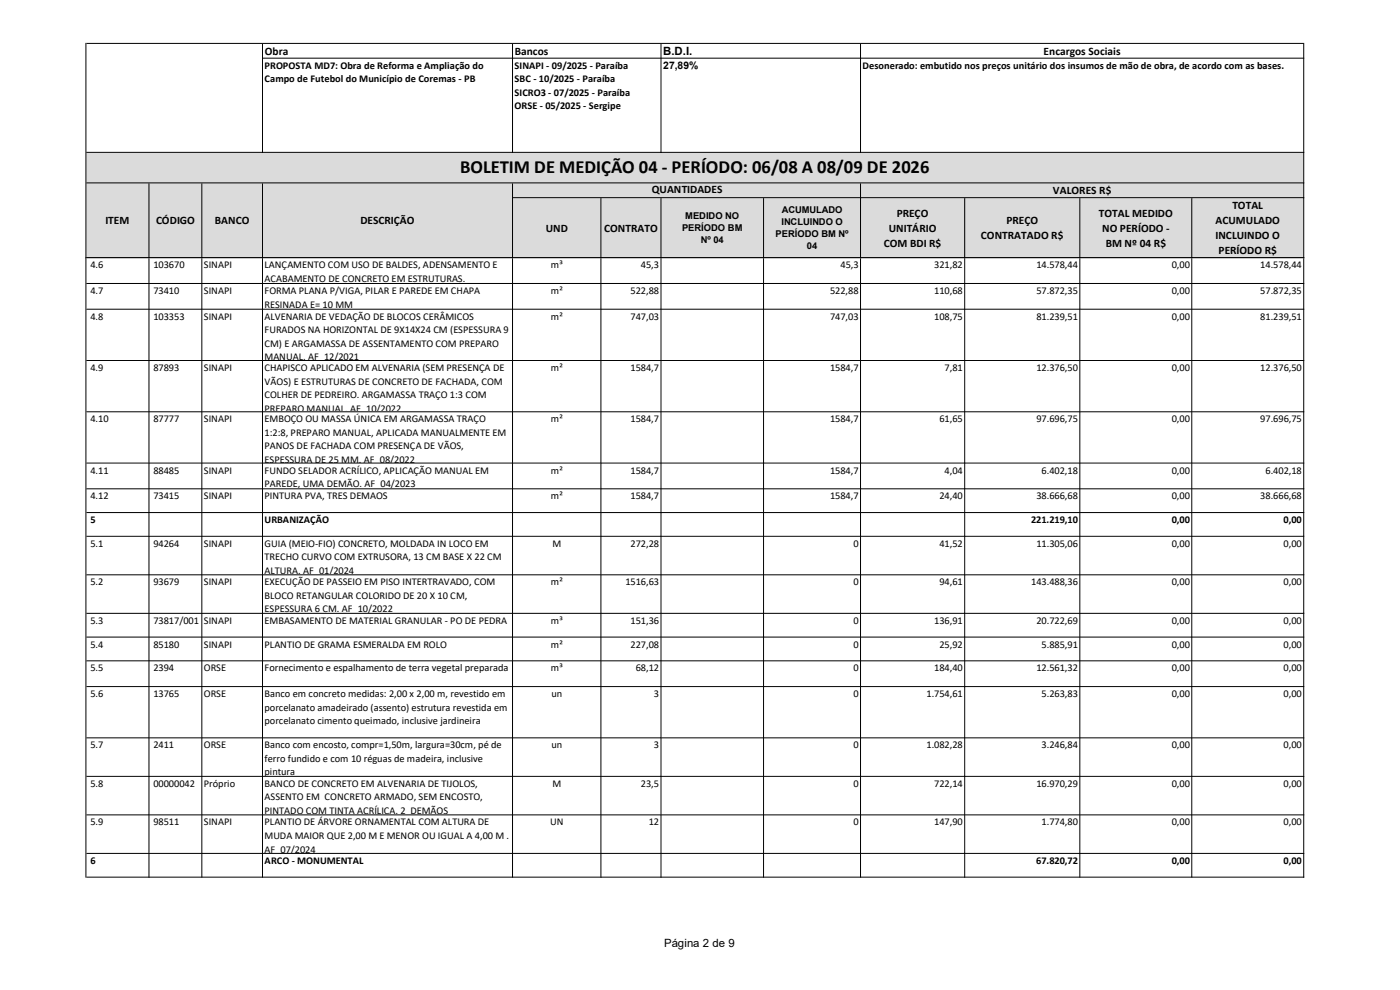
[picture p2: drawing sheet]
<svg xmlns="http://www.w3.org/2000/svg" width="297mm" height="210mm" viewBox="0 0 297 210" stroke-linecap="round" stroke-linejoin="round" font-family="sans-serif">
<defs><g id="words">
<text font-size="3.9" x="97.6" y="36.7">BOLETIM DE MEDIÇÃO 04 - PERÍODO: 06/08 A 08/09 DE 2026</text>
<g font-size="2.4">
<text x="56.2" y="11.7">Obra</text>
<text x="109.2" y="11.7">Bancos</text>
<text x="140.7" y="11.7">B.D.I.</text>
<text x="221.4" y="11.7">Encargos Sociais</text>
<text x="138.3" y="41">QUANTIDADES</text>
<text x="223.4" y="41.1">VALORES R$</text>
<text x="22.4" y="47.5">ITEM</text>
<text x="33.1" y="47.5">CÓDIGO</text>
<text x="45.6" y="47.5">BANCO</text>
<text x="76.4" y="47.5">DESCRIÇÃO</text>
<text x="190.2" y="46">PREÇO</text>
<text x="213.5" y="47.6">PREÇO</text>
<text x="233.1" y="46">TOTAL MEDIDO</text>
<text x="257.9" y="47.6">ACUMULADO</text>
<text x="261.5" y="44.4">TOTAL</text>
<text x="115.8" y="49.2">UND</text>
<text x="128.2" y="49.2">CONTRATO</text>
<text x="187.5" y="52.4">COM BDI R$</text>
<text x="188.6" y="49.2">UNITÁRIO</text>
<text x="208.1" y="50.8">CONTRATADO R$</text>
<text x="233.8" y="49.2">NO PERÍODO -</text>
<text x="234.6" y="52.4">BM Nº 04 R$</text>
<text x="257.9" y="50.8">INCLUINDO O</text>
<text x="258.5" y="53.9">PERÍODO R$</text>
<text x="140.9" y="200.9">Página 2 de 9</text>
</g>
<g font-size="2.2">
<text x="56.1" y="14.6">PROPOSTA MD7: Obra de Reforma e Ampliação do</text>
<text x="56.1" y="17.4">Campo de Futebol do Município de Coremas - PB</text>
<text x="109.2" y="14.6">SINAPI - 09/2025 - Paraíba</text>
<text x="109.2" y="17.4">SBC - 10/2025 - Paraíba</text>
<text x="140.7" y="14.6">27,89%</text>
<text x="183" y="14.6">Desonerado: embutido nos preços unitário dos insumos de mão de obra, de acordo com as bases.</text>
<text x="109.2" y="20.3">SICRO3 - 07/2025 - Paraíba</text>
<text x="109.2" y="23.2">ORSE - 05/2025 - Sergipe</text>
<text x="19.2" y="56.9">4.6</text>
<text x="32.5" y="56.9">103670</text>
<text x="43.3" y="56.9">SINAPI</text>
<text x="56.1" y="56.9">LANÇAMENTO COM USO DE BALDES, ADENSAMENTO E</text>
<text x="56.1" y="59.8">ACABAMENTO DE CONCRETO EM ESTRUTURAS.</text>
<text x="116.9" y="56.9">m³</text>
<text x="136" y="56.9">45,3</text>
<text x="178.3" y="56.9">45,3</text>
<text x="198.2" y="56.9">321,82</text>
<text x="219.9" y="56.9">14.578,44</text>
<text x="248.6" y="56.9">0,00</text>
<text x="267.4" y="56.9">14.578,44</text>
<text x="19.2" y="62.4">4.7</text>
<text x="32.5" y="62.4">73410</text>
<text x="43.3" y="62.4">SINAPI</text>
<text x="56.1" y="62.4">FORMA PLANA P/VIGA, PILAR E PAREDE EM CHAPA</text>
<text x="56.1" y="65.2">RESINADA E= 10 MM</text>
<text x="116.9" y="62.4">m²</text>
<text x="133.8" y="62.4">522,88</text>
<text x="176.1" y="62.4">522,88</text>
<text x="198.2" y="62.4">110,68</text>
<text x="219.9" y="62.4">57.872,35</text>
<text x="248.6" y="62.4">0,00</text>
<text x="267.4" y="62.4">57.872,35</text>
<text x="19.2" y="67.8">4.8</text>
<text x="32.5" y="67.8">103353</text>
<text x="43.3" y="67.8">SINAPI</text>
<text x="56.1" y="67.8">ALVENARIA DE VEDAÇÃO DE BLOCOS CERÂMICOS</text>
<text x="56.1" y="70.7">FURADOS NA HORIZONTAL DE 9X14X24 CM (ESPESSURA 9</text>
<text x="116.9" y="67.8">m²</text>
<text x="133.8" y="67.8">747,03</text>
<text x="176.1" y="67.8">747,03</text>
<text x="198.2" y="67.8">108,75</text>
<text x="219.9" y="67.8">81.239,51</text>
<text x="248.6" y="67.8">0,00</text>
<text x="267.4" y="67.8">81.239,51</text>
<text x="56.1" y="73.6">CM) E ARGAMASSA DE ASSENTAMENTO COM PREPARO</text>
<text x="56.1" y="76.5">MANUAL. AF_12/2021</text>
<text x="19.2" y="78.7">4.9</text>
<text x="32.5" y="78.7">87893</text>
<text x="43.3" y="78.7">SINAPI</text>
<text x="56.1" y="78.7">CHAPISCO APLICADO EM ALVENARIA (SEM PRESENÇA DE</text>
<text x="56.1" y="81.6">VÃOS) E ESTRUTURAS DE CONCRETO DE FACHADA, COM</text>
<text x="116.9" y="78.7">m²</text>
<text x="133.8" y="78.7">1584,7</text>
<text x="176.1" y="78.7">1584,7</text>
<text x="200.4" y="78.7">7,81</text>
<text x="219.9" y="78.7">12.376,50</text>
<text x="248.6" y="78.7">0,00</text>
<text x="267.4" y="78.7">12.376,50</text>
<text x="19.2" y="89.6">4.10</text>
<text x="32.5" y="89.6">87777</text>
<text x="43.3" y="89.6">SINAPI</text>
<text x="56.1" y="84.5">COLHER DE PEDREIRO. ARGAMASSA TRAÇO 1:3 COM</text>
<text x="56.1" y="87.3">PREPARO MANUAL. AF_10/2022</text>
<text x="56.1" y="89.6">EMBOÇO OU MASSA ÚNICA EM ARGAMASSA TRAÇO</text>
<text x="116.9" y="89.6">m²</text>
<text x="133.8" y="89.6">1584,7</text>
<text x="176.1" y="89.6">1584,7</text>
<text x="199.3" y="89.6">61,65</text>
<text x="219.9" y="89.6">97.696,75</text>
<text x="248.6" y="89.6">0,00</text>
<text x="267.4" y="89.6">97.696,75</text>
<text x="56.1" y="92.5">1:2:8, PREPARO MANUAL, APLICADA MANUALMENTE EM</text>
<text x="56.1" y="95.3">PANOS DE FACHADA COM PRESENÇA DE VÃOS,</text>
<text x="19.2" y="100.5">4.11</text>
<text x="32.5" y="100.5">88485</text>
<text x="43.3" y="100.5">SINAPI</text>
<text x="56.1" y="98.2">ESPESSURA DE 25 MM. AF_08/2022</text>
<text x="56.1" y="100.5">FUNDO SELADOR ACRÍLICO, APLICAÇÃO MANUAL EM</text>
<text x="116.9" y="100.5">m²</text>
<text x="133.8" y="100.5">1584,7</text>
<text x="176.1" y="100.5">1584,7</text>
<text x="200.4" y="100.5">4,04</text>
<text x="221" y="100.5">6.402,18</text>
<text x="248.6" y="100.5">0,00</text>
<text x="268.5" y="100.5">6.402,18</text>
<text x="19.2" y="105.9">4.12</text>
<text x="32.5" y="105.9">73415</text>
<text x="43.3" y="105.9">SINAPI</text>
<text x="56.1" y="103.3">PAREDE, UMA DEMÃO. AF_04/2023</text>
<text x="56.1" y="105.9">PINTURA PVA, TRES DEMAOS</text>
<text x="116.9" y="105.9">m²</text>
<text x="133.8" y="105.9">1584,7</text>
<text x="176.1" y="105.9">1584,7</text>
<text x="199.3" y="105.9">24,40</text>
<text x="219.9" y="105.9">38.666,68</text>
<text x="248.6" y="105.9">0,00</text>
<text x="267.4" y="105.9">38.666,68</text>
<text x="19.2" y="111">5</text>
<text x="56.1" y="111">URBANIZAÇÃO</text>
<text x="218.7" y="111">221.219,10</text>
<text x="248.6" y="111">0,00</text>
<text x="272.3" y="111">0,00</text>
<text x="19.2" y="116">5.1</text>
<text x="32.5" y="116">94264</text>
<text x="43.3" y="116">SINAPI</text>
<text x="56.1" y="116">GUIA (MEIO-FIO) CONCRETO, MOLDADA IN LOCO EM</text>
<text x="56.1" y="118.9">TRECHO CURVO COM EXTRUSORA, 13 CM BASE X 22 CM</text>
<text x="117.2" y="116">M</text>
<text x="133.8" y="116">272,28</text>
<text x="181.1" y="116">0</text>
<text x="199.3" y="116">41,52</text>
<text x="219.9" y="116">11.305,06</text>
<text x="248.6" y="116">0,00</text>
<text x="272.3" y="116">0,00</text>
<text x="19.2" y="124.2">5.2</text>
<text x="32.5" y="124.2">93679</text>
<text x="43.3" y="124.2">SINAPI</text>
<text x="56.1" y="121.8">ALTURA. AF_01/2024</text>
<text x="56.1" y="124.2">EXECUÇÃO DE PASSEIO EM PISO INTERTRAVADO, COM</text>
<text x="116.9" y="124.2">m²</text>
<text x="132.7" y="124.2">1516,63</text>
<text x="181.1" y="124.2">0</text>
<text x="199.3" y="124.2">94,61</text>
<text x="218.8" y="124.2">143.488,36</text>
<text x="248.6" y="124.2">0,00</text>
<text x="272.3" y="124.2">0,00</text>
<text x="56.1" y="127">BLOCO RETANGULAR COLORIDO DE 20 X 10 CM,</text>
<text x="56.1" y="129.9">ESPESSURA 6 CM. AF_10/2022</text>
<text x="19.2" y="132.3">5.3</text>
<text x="19.2" y="137.4">5.4</text>
<text x="32.5" y="132.3">73817/001</text>
<text x="32.5" y="137.4">85180</text>
<text x="43.3" y="132.3">SINAPI</text>
<text x="43.3" y="137.4">SINAPI</text>
<text x="56.1" y="132.3">EMBASAMENTO DE MATERIAL GRANULAR - PO DE PEDRA</text>
<text x="56.1" y="137.4">PLANTIO DE GRAMA ESMERALDA EM ROLO</text>
<text x="116.9" y="132.3">m³</text>
<text x="116.9" y="137.4">m²</text>
<text x="133.8" y="132.3">151,36</text>
<text x="133.8" y="137.4">227,08</text>
<text x="181.1" y="132.3">0</text>
<text x="181.1" y="137.4">0</text>
<text x="198.2" y="132.3">136,91</text>
<text x="199.3" y="137.4">25,92</text>
<text x="219.9" y="132.3">20.722,69</text>
<text x="221" y="137.4">5.885,91</text>
<text x="248.6" y="132.3">0,00</text>
<text x="248.6" y="137.4">0,00</text>
<text x="272.3" y="132.3">0,00</text>
<text x="272.3" y="137.4">0,00</text>
<text x="19.2" y="142.4">5.5</text>
<text x="32.5" y="142.4">2394</text>
<text x="43.3" y="142.4">ORSE</text>
<text x="56.1" y="142.4">Fornecimento e espalhamento de terra vegetal preparada</text>
<text x="116.9" y="142.4">m³</text>
<text x="134.9" y="142.4">68,12</text>
<text x="181.1" y="142.4">0</text>
<text x="198.2" y="142.4">184,40</text>
<text x="219.9" y="142.4">12.561,32</text>
<text x="248.6" y="142.4">0,00</text>
<text x="272.3" y="142.4">0,00</text>
<text x="19.2" y="147.9">5.6</text>
<text x="32.5" y="147.9">13765</text>
<text x="43.3" y="147.9">ORSE</text>
<text x="56.1" y="147.9">Banco em concreto medidas: 2,00 x 2,00 m, revestido em</text>
<text x="117" y="147.9">un</text>
<text x="138.7" y="147.9">3</text>
<text x="181.1" y="147.9">0</text>
<text x="196.6" y="147.9">1.754,61</text>
<text x="221" y="147.9">5.263,83</text>
<text x="248.6" y="147.9">0,00</text>
<text x="272.3" y="147.9">0,00</text>
<text x="56.1" y="150.7">porcelanato amadeirado (assento) estrutura revestida em</text>
<text x="56.1" y="153.6">porcelanato cimento queimado, inclusive jardineira</text>
<text x="19.2" y="158.7">5.7</text>
<text x="32.5" y="158.7">2411</text>
<text x="43.3" y="158.7">ORSE</text>
<text x="56.1" y="158.7">Banco com encosto, compr=1,50m, largura=30cm, pé de</text>
<text x="56.1" y="161.6">ferro fundido e com 10 réguas de madeira, inclusive</text>
<text x="117" y="158.7">un</text>
<text x="138.7" y="158.7">3</text>
<text x="181.1" y="158.7">0</text>
<text x="196.6" y="158.7">1.082,28</text>
<text x="221" y="158.7">3.246,84</text>
<text x="248.6" y="158.7">0,00</text>
<text x="272.3" y="158.7">0,00</text>
<text x="19.2" y="166.9">5.8</text>
<text x="32.5" y="166.9">00000042</text>
<text x="43.3" y="166.9">Próprio</text>
<text x="56.1" y="164.5">pintura</text>
<text x="56.1" y="166.9">BANCO DE CONCRETO EM ALVENARIA DE TIJOLOS,</text>
<text x="117.2" y="166.9">M</text>
<text x="136" y="166.9">23,5</text>
<text x="181.1" y="166.9">0</text>
<text x="198.2" y="166.9">722,14</text>
<text x="219.9" y="166.9">16.970,29</text>
<text x="248.6" y="166.9">0,00</text>
<text x="272.3" y="166.9">0,00</text>
<text x="56.1" y="169.8">ASSENTO EM CONCRETO ARMADO, SEM ENCOSTO,</text>
<text x="56.1" y="172.7">PINTADO COM TINTA ACRÍLICA, 2 DEMÃOS</text>
<text x="19.2" y="175.1">5.9</text>
<text x="32.5" y="175.1">98511</text>
<text x="43.3" y="175.1">SINAPI</text>
<text x="56.1" y="175.1">PLANTIO DE ÁRVORE ORNAMENTAL COM ALTURA DE</text>
<text x="56.1" y="178">MUDA MAIOR QUE 2,00 M E MENOR OU IGUAL A 4,00 M .</text>
<text x="116.7" y="175.1">UN</text>
<text x="137.6" y="175.1">12</text>
<text x="181.1" y="175.1">0</text>
<text x="198.2" y="175.1">147,90</text>
<text x="221" y="175.1">1.774,80</text>
<text x="248.6" y="175.1">0,00</text>
<text x="272.3" y="175.1">0,00</text>
<text x="19.2" y="183.3">6</text>
<text x="56.1" y="180.8">AF_07/2024</text>
<text x="56.1" y="183.3">ARCO - MONUMENTAL</text>
<text x="219.8" y="183.3">67.820,72</text>
<text x="248.6" y="183.3">0,00</text>
<text x="272.3" y="183.3">0,00</text>
</g>
<g font-size="2">
<text x="145.4" y="46.5">MEDIDO NO</text>
<text x="165.8" y="47.8">INCLUINDO O</text>
<text x="165.9" y="45.2">ACUMULADO</text>
<text x="144.7" y="49.1">PERÍODO BM</text>
<text x="148.7" y="51.6">Nº 04</text>
<text x="164.5" y="50.3">PERÍODO BM Nº</text>
<text x="171.2" y="52.9">04</text>
</g>
</g></defs>
<g fill="#d6dce4">
<path d="M18.4 32.3h258.2v6.5h-258.2z"/>
<path d="M182.5 38.8h94.1v3.2h-94.1z"/>
<path d="M18.4 41.9h258.2v12.8h-258.2z"/>
</g>
<path d="M18.4 38.8h164.2v3.2h-164.2z" fill-rule="evenodd" fill="#d6dce4"/>
<g fill="#000">
<path d="M18.3 9.1h258.4v.2h-258.4zM55.8 12.2h220.9v.2h-220.9zM18.3 32.2h258.4v.2h-258.4zM18.3 38.7h258.4v.2h-258.4zM108.8 41.8h167.9v.2h-167.9zM18.3 54.6h258.4v.2h-258.4z" fill-rule="evenodd"/>
<path d="M55.6 9.3h.2v23.1h-.2zM108.6 9.3h.2v23.1h-.2zM182.5 9.3h.2v23.1h-.2zM140.1 9.3h.2v23.1h-.2zM18.1 9.1h.2v45.7h-.2zM55.6 38.9h.2v15.9h-.2zM108.6 38.9h.2v15.9h-.2zM140.1 42h.2v12.8h-.2zM182.5 38.9h.2v15.9h-.2zM276.5 9.3h.2v45.5h-.2zM31.5 38.9h.2v15.9h-.2zM42.7 38.9h.2v15.9h-.2zM127.4 42h.2v12.8h-.2zM161.9 42h.2v12.8h-.2zM204.6 42h.2v12.8h-.2zM229 42h.2v12.8h-.2zM252.7 42h.2v12.8h-.2z" fill-rule="evenodd"/>
</g>
<g fill="#fff">
<path d="M18.4 54.8h258.2v54h-258.2z"/>
<path d="M18.4 113.7h258.2v67.4h-258.2z"/>
</g>
<g fill="#fff">
<path d="M18.4 108.7h258.2v5.1h-258.2z" fill-rule="evenodd"/>
<path d="M18.4 181h258.2v5.1h-258.2z" fill-rule="evenodd"/>
</g>
<g fill="#000">
<path d="M18.1 54.6h.2v131.6h-.2zM31.5 54.8h.2v131.4h-.2zM42.7 54.8h.2v131.4h-.2zM55.6 54.8h.2v131.4h-.2zM108.6 54.8h.2v131.4h-.2zM127.4 54.8h.2v131.4h-.2zM140.1 54.8h.2v131.4h-.2zM161.9 54.8h.2v131.4h-.2zM182.5 54.8h.2v131.4h-.2zM204.6 54.8h.2v131.4h-.2zM229 54.8h.2v131.4h-.2zM252.7 54.8h.2v131.4h-.2zM276.5 54.8h.2v131.4h-.2z" fill-rule="evenodd"/>
<path d="M18.3 54.6h258.4v.2h-258.4zM18.3 60h258.4v.2h-258.4zM18.3 65.5h258.4v.2h-258.4zM18.3 76.4h258.4v.2h-258.4zM18.3 87.2h258.4v.3h-258.4zM18.3 98.1h258.4v.2h-258.4zM18.3 103.6h258.4v.2h-258.4zM18.3 108.6h258.4v.2h-258.4zM18.3 113.7h258.4v.2h-258.4zM18.3 121.8h258.4v.2h-258.4zM18.3 130h258.4v.2h-258.4zM18.3 135h258.4v.3h-258.4zM18.3 140.1h258.4v.2h-258.4zM18.3 145.5h258.4v.3h-258.4zM18.3 156.4h258.4v.2h-258.4zM18.3 164.6h258.4v.2h-258.4zM18.3 172.8h258.4v.2h-258.4zM18.3 180.9h258.4v.2h-258.4zM18.3 186h258.4v.2h-258.4z" fill-rule="evenodd"/>
</g>
<use href="#words"/>
</svg>
